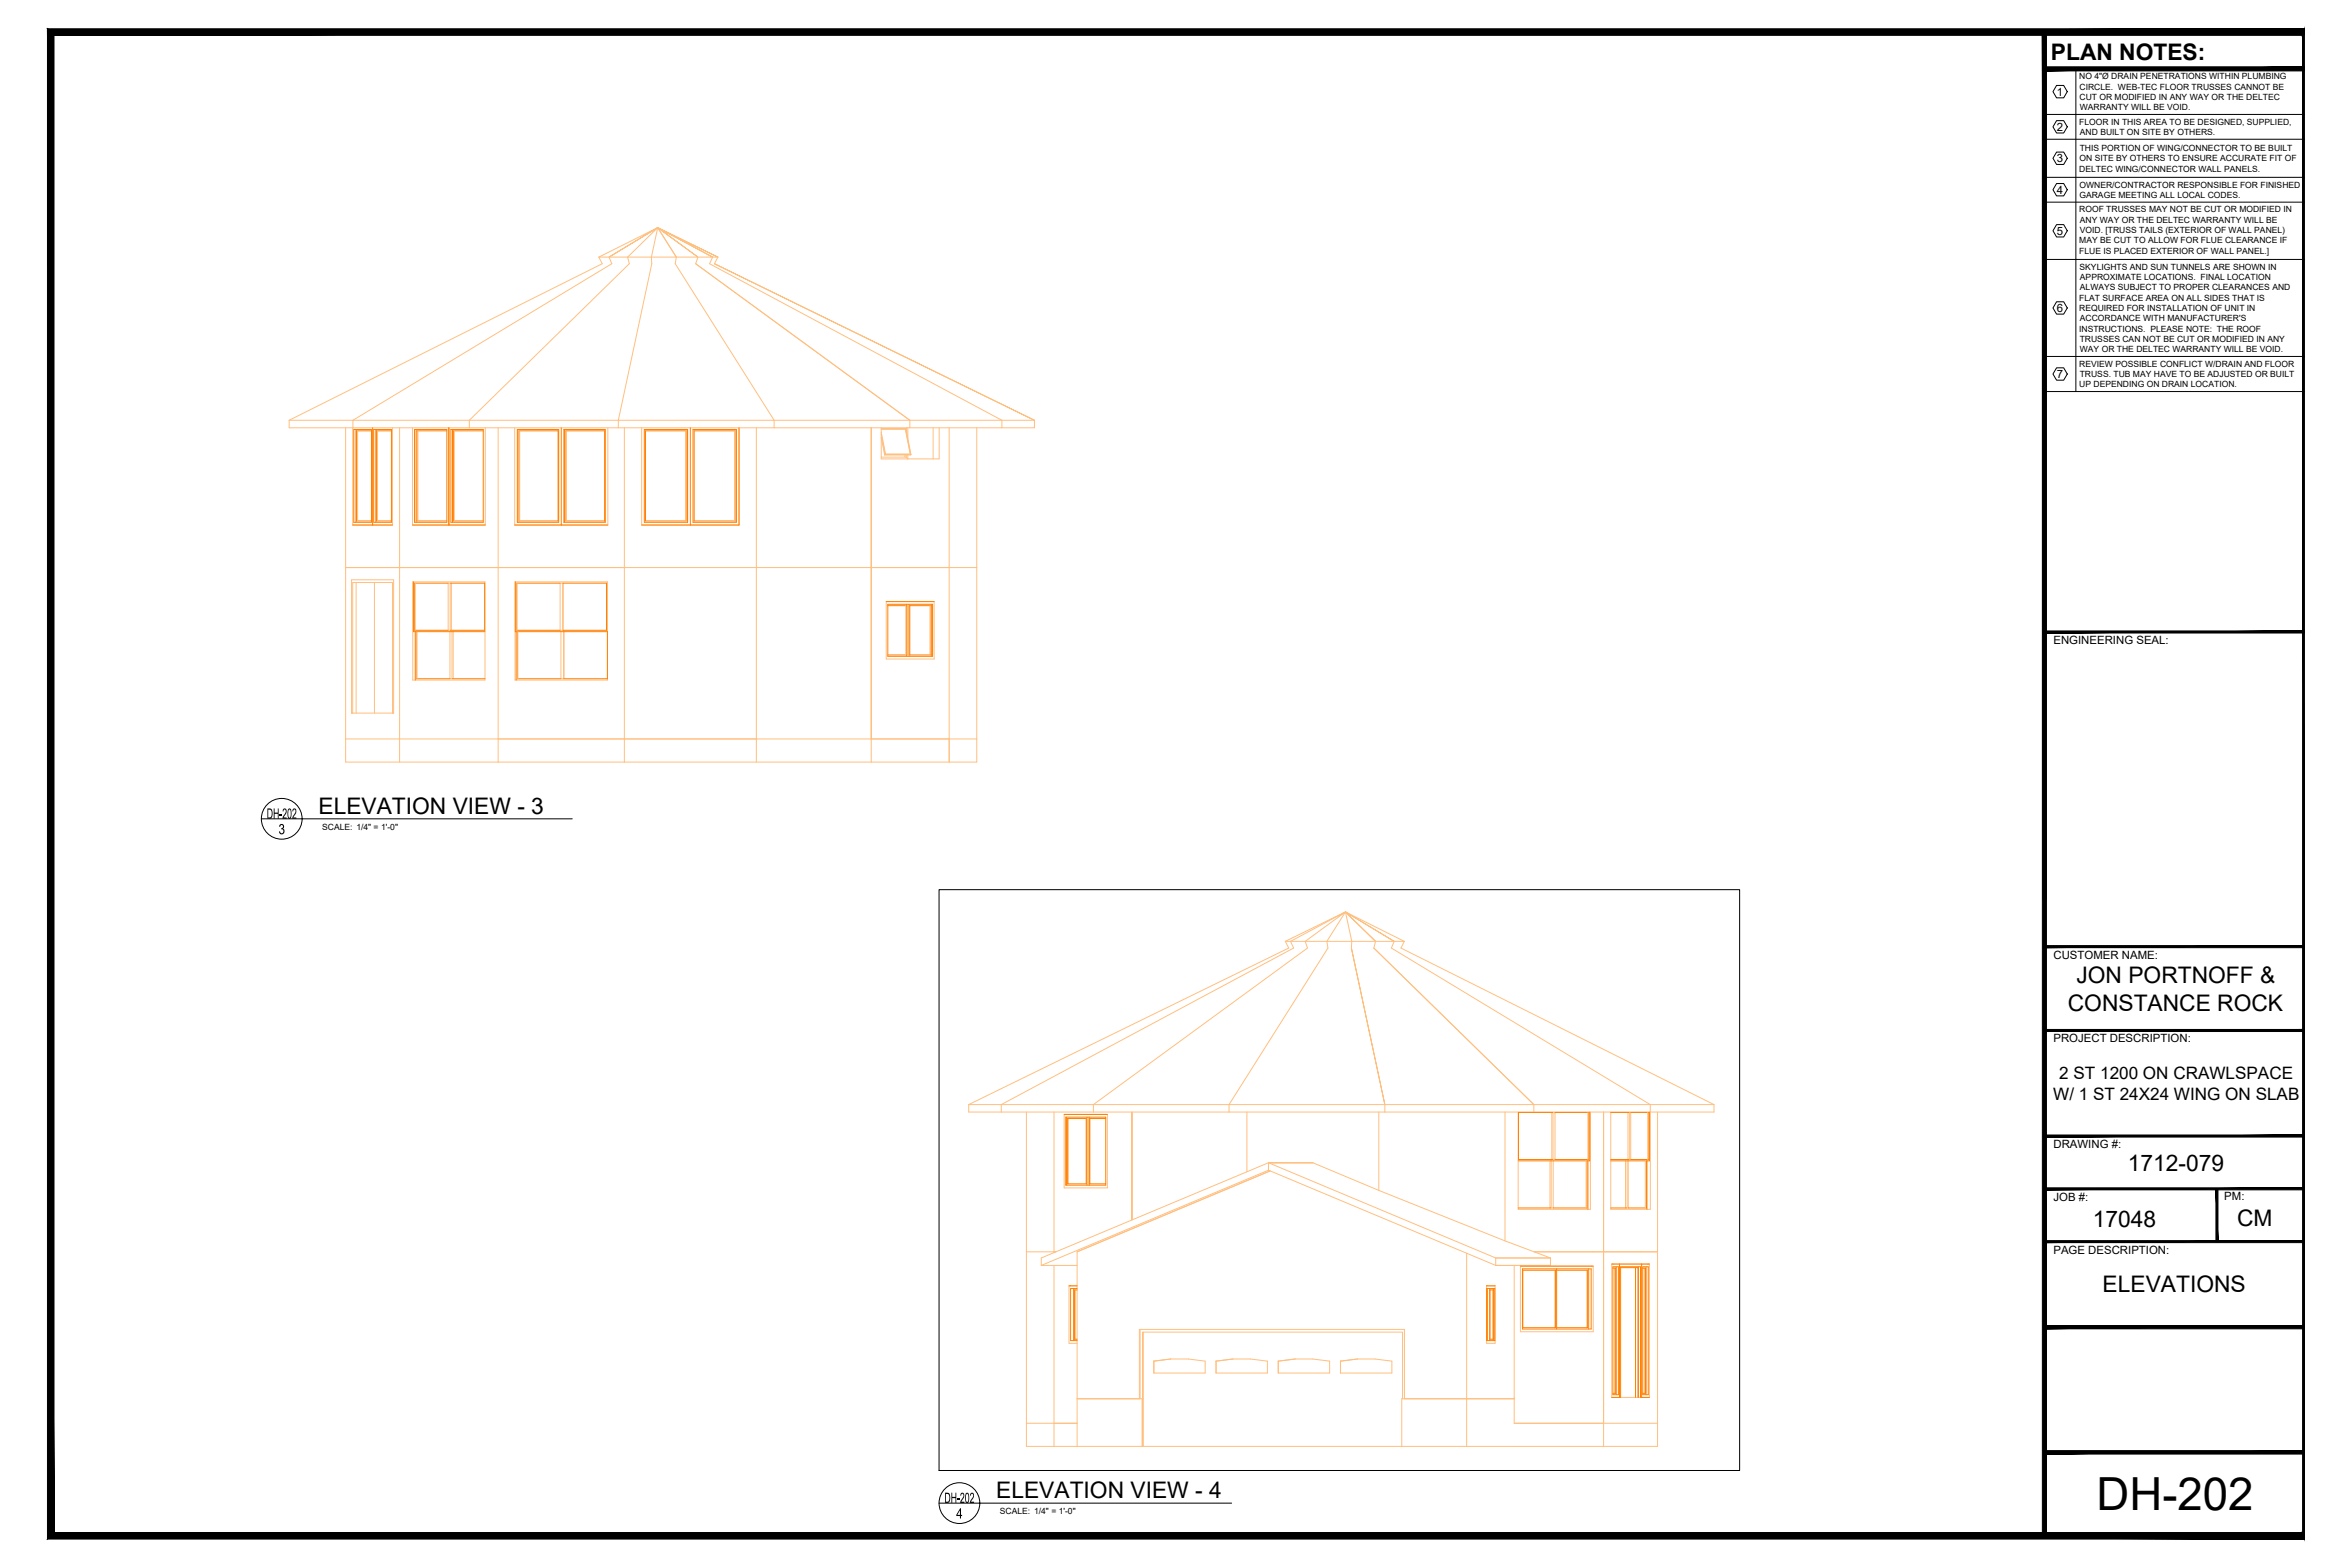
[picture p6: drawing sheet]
<svg xmlns="http://www.w3.org/2000/svg" width="914mm" height="610mm" viewBox="0 0 914 610" stroke-linecap="round" stroke-linejoin="round" font-family="sans-serif">
<defs><g id="words">
<text font-size="17.7" x="815.8" y="587.6">DH-202</text>
<g font-size="8.9">
<text x="798" y="23.3">PLAN NOTES:</text>
<text x="123.9" y="316.6">ELEVATION VIEW - 3</text>
<text x="808" y="382.6">JON PORTNOFF &amp;</text>
<text x="804.6" y="393.2">CONSTANCE ROCK</text>
<text x="827.9" y="455.4">1712-079</text>
<text x="814.4" y="477.2">17048</text>
<text x="870.5" y="477.1">CM</text>
<text x="818.1" y="502.6">ELEVATIONS</text>
<text x="387.6" y="582.8">ELEVATION VIEW - 4</text>
</g>
<g font-size="6.7">
<text x="801.3" y="419.9">2 ST 1200 ON CRAWLSPACE</text>
<text x="798.9" y="428">W/ 1 ST 24X24 WING ON SLAB</text>
</g>
<g font-size="6.2">
<text x="103.8" y="318.5">DH-202</text>
<text x="108.4" y="324.5">3</text>
<text x="367.5" y="584.7">DH-202</text>
<text x="372.1" y="590.7">4</text>
</g>
<g font-size="4.4">
<text x="800.4" y="37.2">1</text>
<text x="800.4" y="50.9">2</text>
<text x="800.4" y="63.2">3</text>
<text x="800.4" y="75.4">4</text>
<text x="800.4" y="91.4">5</text>
<text x="800.4" y="121.4">6</text>
<text x="800.4" y="147.1">7</text>
<text x="799" y="250.6">ENGINEERING SEAL:</text>
<text x="799" y="373">CUSTOMER NAME:</text>
<text x="799" y="405.5">PROJECT DESCRIPTION:</text>
<text x="799" y="446.6">DRAWING #:</text>
<text x="799" y="467.1">JOB #:</text>
<text x="865.5" y="466.8">PM:</text>
<text x="799" y="487.7">PAGE DESCRIPTION:</text>
</g>
<g font-size="3.3">
<text x="809.1" y="30.8">NO 4&quot;Ø DRAIN PENETRATIONS WITHIN PLUMBING</text>
<text x="809.2" y="34.8">CIRCLE. WEB-TEC FLOOR TRUSSES CANNOT BE</text>
<text x="809.2" y="38.8">CUT OR MODIFIED IN ANY WAY OR THE DELTEC</text>
<text x="809.3" y="42.9">WARRANTY WILL BE VOID.</text>
<text x="809" y="48.5">FLOOR IN THIS AREA TO BE DESIGNED, SUPPLIED,</text>
<text x="809.3" y="52.5">AND BUILT ON SITE BY OTHERS.</text>
<text x="809.2" y="58.7">THIS PORTION OF WING/CONNECTOR TO BE BUILT</text>
<text x="809.2" y="62.7">ON SITE BY OTHERS TO ENSURE ACCURATE FIT OF</text>
<text x="809" y="66.7">DELTEC WING/CONNECTOR WALL PANELS.</text>
<text x="809.1" y="77">GARAGE MEETING ALL LOCAL CODES.</text>
<text x="809.2" y="73">OWNER/CONTRACTOR RESPONSIBLE FOR FINISHED</text>
<text x="809" y="82.6">ROOF TRUSSES MAY NOT BE CUT OR MODIFIED IN</text>
<text x="809.3" y="86.6">ANY WAY OR THE DELTEC WARRANTY WILL BE</text>
<text x="809.1" y="94.7">MAY BE CUT TO ALLOW FOR FLUE CLEARANCE IF</text>
<text x="809.3" y="90.6">VOID. [TRUSS TAILS (EXTERIOR OF WALL PANEL)</text>
<text x="809" y="98.7">FLUE IS PLACED EXTERIOR OF WALL PANEL.]</text>
<text x="809.2" y="104.9">SKYLIGHTS AND SUN TUNNELS ARE SHOWN IN</text>
<text x="809.3" y="108.9">APPROXIMATE LOCATIONS. FINAL LOCATION</text>
<text x="809.3" y="113">ALWAYS SUBJECT TO PROPER CLEARANCES AND</text>
<text x="809" y="117">FLAT SURFACE AREA ON ALL SIDES THAT IS</text>
<text x="809" y="121">REQUIRED FOR INSTALLATION OF UNIT IN</text>
<text x="809.3" y="125">ACCORDANCE WITH MANUFACTURER'S</text>
<text x="809" y="129">INSTRUCTIONS. PLEASE NOTE: THE ROOF</text>
<text x="809.2" y="133">TRUSSES CAN NOT BE CUT OR MODIFIED IN ANY</text>
<text x="809.3" y="137">WAY OR THE DELTEC WARRANTY WILL BE VOID.</text>
<text x="809" y="142.7">REVIEW POSSIBLE CONFLICT W/DRAIN AND FLOOR</text>
<text x="809.2" y="146.7">TRUSS. TUB MAY HAVE TO BE ADJUSTED OR BUILT</text>
<text x="809" y="150.7">UP DEPENDING ON DRAIN LOCATION.</text>
<text x="125.4" y="323">SCALE: 1/4&quot; = 1'-0&quot;</text>
<text x="389.1" y="589.2">SCALE: 1/4&quot; = 1'-0&quot;</text>
</g>
</g></defs>
<g fill="none" stroke="#ffbf7f" stroke-width=".39">
<path d="M255.9 88.6l15.7 11.4-15.7-11.4 21.4 11.4-21.4-11.4 23.4 11.4zM255.9 88.6l7.3 11.4M233 100h46.3M233 100l22.9-11.4-18.9 11.4 18.9-11.4-11.7 11.4 .7 2.6-62.3 60.9v2.9M233 100l1.3 2.6-121.8 60.9M237 100l1.1 2.6-100.8 60.9v2.9M271.6 100l-.9 2.6 83.3 60.9v2.9M277.3 100l-1.2 2.6 113.7 60.9v2.9M278 102.6l124.5 60.9-124.5-60.9M279.3 100l-1.3 2.6M112.5 163.5h290v2.9h-290zM134.5 166.4v54.4"/>
<path d="M137.2 166.4v37.8h15.5v-37.8M139.1 167.6v35.1M146.9 167.6v35.1M155.5 166.4v130.1M160.5 166.4v37.8h28.3v-37.8M162.6 167.6v35.1M176.8 167.6v35.1M193.8 166.4v130.1M200.3 166.4v37.8h36.2v-37.8M202.2 167.6v35.1M220.3 167.6v35.1M240.6 166.4v-2.9l13-60.9-.1-2.6 2.4-11.4 7.3 11.4-.5 2.6 38.5 60.9v2.9"/>
<path d="M242.9 166.4v130.1M249.7 166.4v37.8h37.9v-37.8M266.9 167.6v35.1M285.8 167.6v35.1M294.3 166.4v130.1M342.9 168.2l1.5 8.4M342.9 166.9l9.6-.2 1.9 10.1M342.9 166.4v12.1h22.5v-12.1M342.9 166.7h9.7M342.9 177.8h9.7M342.9 170.2l1.3 6.8h10.1l.1-.2M342.9 167h9.4"/>
<path d="M342.9 168.9l1.5 7.7M344.4 176.6l-.2 .4 .2-.2h10M344.4 176.6h9.9M352.1 177v.8M352.3 167l2 9.6M352.3 167l1.9 9.6M352.6 166.7v.8M352.6 177v.8M352.9 166.4l-.3 .3M353.2 166.4v4.2M353.2 177v1.5l-.6-.7M354.3 176.6l.1 .2"/>
<path d="M363.1 166.4v12.1M369.3 166.4v130.1M380.1 166.4v54.4M134.5 220.8v66.7M134.5 220.8h245.6M136.8 225.6h16.4v51.8h-16.4zM138.6 226.6v50.8M145.7 226.6v50.8M160.6 226.3h28.1v38.3h-28.1zM161.6 226.9v18.3M175.2 226.9v18.3M175.3 226.9h-.9v18.3h.9"/>
<path d="M175.6 226.9v18.3M200.4 226.3h36v38.3h-36zM201.2 226.9v18.3M218.9 226.9v18.3M219 226.9h-1.1v18.3h1.1M219.2 226.9v18.3M339 220.8v-54.4v54.4M344.8 234h18.7v22.4h-18.7zM352.5 235.6v19.2M361.9 235.6v19.2M380.1 220.8v75.7h-41.1M162.3 245.7v18.3"/>
<path d="M175.1 245.7v18.3h.9M175.9 245.7v18.3M176.3 245.7v18.3M201.5 245.7v18.3M218.3 245.7v18.3h1M219.3 245.7v18.3M219.5 245.7v18.3M137.2 277.4v-50.8h15.5v50.8M134.5 287.5v9h59.3M134.5 287.5h245.6M193.8 296.5h49.1M242.9 296.5h96.1"/>
<path d="M339 287.5v-66.7v66.7M339 287.5v9M523.5 354.8l11.7 11.4-11.7-11.4 19 11.4zM500.1 366.2h46.3M500.1 366.2l23.4-11.4 22.9 11.4M500.1 366.2l1.4 2.6-124.6 60.9M525.8 368.8l.2-2.6-2.5-11.4-7.2 11.4 .4 2.6-38.5 60.9v2.9M535.2 366.2l-.6 2.6 62.2 60.9v2.9M542.5 366.2l-1.1 2.6 100.7 60.9 .1 40.8h-15.4v-37.9M546.4 366.2l-1.3 2.6 121.8 60.9M376.9 429.7v2.9h290v-2.9M376.9 429.7h290"/>
<path d="M389.6 432.6v-2.9l113.8-60.9-1.2-2.6 21.3-11.4-15.6 11.4 .9 2.6-83.4 60.9v2.9M399.4 432.6v54.4M410.1 432.6v54.7M414.1 433.5h16.8v28.6h-16.8zM415.7 435.1v25.4M424.2 435.1v25.4M485.2 432.6v23.3M536.5 432.6v30.5M538.9 429.7l-13.1-60.9 13.1 60.9M538.9 429.7v2.9M585.6 432.6v50.1M590.7 432.6v37.9h28.1v-37.9"/>
<path d="M603.8 432.8v18.3M604.1 432.8h1v18.3h-1M604.3 432.8v18.3M617.9 432.8v18.3M633.5 432.8v18.3M633.9 432.8h.6v18.3h-.6M634.1 432.8v18.3M641.2 432.8v18.3M645 432.6v54.4M493.6 452.3h17.2h-17.2M493.6 452.3h17.2l25.7 10.8 49.1 19.6 17.7 6.7M493.6 452.3v2.9"/>
<path d="M493.6 455.2l88.4 37.1M493.6 455.2l-88.4 37.1M494.2 455.5l-75.1 31.5v75.7M603.1 451.6v18.3M603.6 451.6v18.3M604.4 451.6v18.3h-1M617.2 451.6v18.3M632.5 451.6v18.3M633.1 451.6v18.3M633.6 451.6v18.3h-.7M640.2 451.6v18.3M440.5 474.6v-42v42"/>
<path d="M399.4 487v75.7h245.6v-9M399.4 487h11.4M405.2 492.3h13.9M410.1 492.3v70.4M570.7 487.6v75.1M582 489.4l-88.4-37.1-88.4 37.1v2.9M582 489.4v2.9M582 489.4h21.3M589.2 492.3v61.4h55.8M591.6 492.6h28.3v25.5h-28.3zM597 487h48M603.3 489.4v2.9h-21.3"/>
<path d="M605 494.1v22.4M617.5 494.1v22.4M624 487v-54.4v54.4M627.1 491.8h14.7v51.8h-14.7zM628.2 493.3v48.7M639.9 493.3v48.7M645 487v66.7M418.4 501.8v19.2M419.1 500.2h-3.1v22.4h3.1M443.6 517.2v27M444.7 518.2v44.5v-44.5h101v26M578.4 500.2h3.4v22.4h-3.4z"/>
<path d="M580.7 501.8v19.2M449 529.5l6.5-.8h6.9l6.5 .8v4.6h-19.9zM449 529.5v4.6M473.2 529.5l6.5-.8h6.9l6.6 .8v4.6h-20zM473.2 529.5h.1M497.4 529.5l6.6-.8h6.8l6.6 .8v4.6h-20zM497.4 529.5h.1M521.6 529.5l6.6-.8h6.8l6.6 .8v4.6h-20zM521.6 529.5h.1M399.4 553.7h19.7M419.1 544.2h25.6M443.3 544.2v-27h103.2v27"/>
<path d="M444.4 544.2v18.5M589.2 544.2h.1M589.2 544.2h-43.8v18.5M624 553.7v-66.7v66.7M624 553.7v9"/>
</g>
<g fill="none" stroke="#ff7f00" stroke-width=".39">
<path d="M137.7 167.1h6.8v36.1h-6.8zM138.5 167.1v36.1M144.5 167.6h-5.8v35.1h5.8M145 166.4v37.8M145.4 167.1h6.9v36.1h-6.9zM146.3 167.1v36.1M152.3 167.6h-5.8v35.1h5.8M161.3 167.1h12.6v36.1h-12.6zM161.9 167.1v36.1M173.9 167.6h-11.6v35.1h11.6M174.7 166.4v37.8M175.4 167.1h12.6v36.1h-12.6z"/>
<path d="M176.1 167.1v36.1M188 167.6h-11.5v35.1h11.5M201.3 167.1h16.1v36.1h-16.1zM201.6 167.1v36.1M202.1 167.6h15.1v35.1h-15.1zM218.4 166.4v37.8M219.4 167.1h16.1v36.1h-16.1zM219.7 167.1v36.1M220.2 167.6h15.1v35.1h-15.1zM250.7 167.1h16.9v36.1h-16.9zM251.2 167.6h15.7v35.1h-15.7zM267.5 167.1v36.1"/>
<path d="M268.6 166.4v37.8M269.7 167.1h16.8v36.1h-16.8zM270.1 167.6h15.8v35.1h-15.8zM286.4 167.1v36.1M287.6 166.4v37.8h-37.9M137.2 204.2h15.5M160.5 204.2h28.3M200.3 204.2h36.2M160.9 226.3v19.4h27.8M174.4 226.9h-13.1v18.3h13.1M175.3 226.9h13.3v18.3h-13.3M200.5 226.3v19.4h35.9l-.1 18.3h-17"/>
<path d="M217.9 226.9h-16.9v18.3h16.9M219 226.9h17v18.3h-17M344.8 234h18.7M345.5 235.1h17.4v20.2h-17.4zM345.5 235.6h7.3v19.2h-7.3M352.8 235.1v20.2M353.7 235.1v20.2M354 235.6h8.2v19.2h-8.2zM362.6 235.1v20.2M161.6 245.7v18.9M162 245.7v18.3h13.1M200.8 245.7v18.9"/>
<path d="M201.4 245.7v18.3h16.9M176 264h12.7M414.1 433.5h16.8M414.7 434.6h15.5v26.5h-15.5zM415 434.6v26.5M415.3 435.1h7.3v25.4h-7.3zM422.9 434.6v26.5M423.8 434.6v26.5M430.2 435.1h-6.4v25.4h6.4M604.1 432.8h-13.2v18.3h13.2M605.1 432.8h13.1v18.3h-13.1M618.6 432.6v19h-27.9"/>
<path d="M626.8 432.8h7.1M634.5 432.8h7.1v18.3h-7.1M641.8 432.6v19h-15M617.5 451.6v18.3h-13.1M617.9 451.6v18.9M626.8 451.1h7.1M640.6 451.6v18.3h-7M640.8 451.6v18.9M590.7 469.9h12.7M626.8 469.9h6.1M591.6 492.6h28.3M592.4 493.6h26.7v23.4h-26.7z"/>
<path d="M592.5 494.1h12.8v22.4h-12.8zM605.7 493.6v23.4M605.7 494.1h12.1v22.4h-12.1M618.2 493.6v23.4M627.1 491.8h14.7M627.6 492.8h2.1v49.8h-2.1zM627.6 493.3h1.1v48.7h-1.1M628.9 492.8v49.8M630.2 491.8v51.8M630.6 493.1h6.8v50.5M636.4 493.1v50.5M637.5 492.8v50.8"/>
<path d="M638.8 491.8v51.8M639.2 492.8h2.1v49.8h-2.1zM639.2 493.3h1.1v48.7h-1.1M640.5 492.8v49.8M416 500.2h3.1M417.8 501.3v20.2M419.1 501.3h-2.5v20.2h2.5M419.1 501.8h-1v19.2h1M578.4 500.2h3.4M578.5 501.3h3.2v20.2h-3.2zM578.5 501.8v19.2M578.6 501.3v20.2"/>
<path d="M579.7 501.3v20.2M581.2 501.8h-1.5v19.2h1.5M581.3 501.3v20.2M627.1 543.6h3.5v-50.8h7.7v50.8h3.5"/>
</g>
<g fill="none" stroke="#000" stroke-width=".39">
<path d="M19.7 12.5h775.8v585h-775.8v-585v585h775.8v-585zM896.8 13.4h-101.3v13.4h101.3h-101.3v125.5h101.3M800.2 33.2h2.8l1.4 2.5-1.4 2.4h-2.8l-1.4-2.4zM807.7 26.8v125.5M795.5 44.5h101.3M795.5 54.2h101.3M800.2 46.9h2.8l1.4 2.4-1.4 2.4h-2.8l-1.4-2.4zM800.2 59.2h2.8l1.4 2.4-1.4 2.4h-2.8l-1.4-2.4zM795.5 69h101.3M795.5 78.6h101.3M800.2 71.4h2.8l1.4 2.4-1.4 2.4h-2.8l-1.4-2.4zM800.2 87.4h2.8l1.4 2.4-1.4 2.4h-2.8l-1.4-2.4z"/>
<path d="M795.5 100.9h101.3M800.2 117.4h2.8l1.4 2.4-1.4 2.4h-2.8l-1.4-2.4zM795.5 138.7h101.3M800.2 143.1h2.8l1.4 2.4-1.4 2.4h-2.8l-1.4-2.4zM101.7 318.5h121M365.4 346.1h311.5v226h-311.5zM795.8 515.8h100.6v48.6h-100.6zM365.4 584.8h113.8"/>
<circle cx="109.6" cy="318.5" r="7.9"/>
<circle cx="373.3" cy="584.7" r="7.9"/>
</g>
<g fill="#000" stroke="#000" stroke-width=".39">
<path d="M794.7 12.5l1.6 585v-585zM794.7 12.5l1.6 585h-1.6z"/>
<path d="M896.8 12.9l-.8 .8 .8 583.3zM896 13.7l.8 583.3-.8-.8z"/>
<path d="M794.9 27.6h101.9v-1.6zM794.9 26h101.9l-101.9 1.6z"/>
<path d="M795.5 246.3h101.3v-.8zM795.5 245.5h101.3l-101.3 .8z"/>
<path d="M794.9 12.5v337.3h1.2zM794.9 12.5h1.2v337.3z"/>
<path d="M795.8 367.9v.8l101-.8zM795.8 368.7l101-.8v.8z"/>
<path d="M795.8 401.3h101v-.8zM795.8 400.5h101l-101 .8z"/>
<path d="M795.8 441.5v.8l101-.8zM795.8 442.3l101-.8v.8z"/>
<path d="M862.2 462.5l.8 20.5v-20.5zM862.2 462.5l.8 20.5h-.8z"/>
<path d="M795.8 462.9h101v-.8zM795.8 462.1h101l-101 .8z"/>
<path d="M795.8 483.4h101v-.8zM795.8 482.6h101l-101 .8z"/>
<path d="M795.8 516.9h101v-1.2zM795.8 515.7h101l-101 1.2z"/>
<path d="M795.5 565.7h101.3v-1.3zM795.5 564.4h101.3l-101.3 1.3z"/>
<path d="M18.5 11.2v587.5l2.5-2.5zM18.5 11.2l2.5 2.5v582.5zM18.5 11.2l2.5 2.5 875.8-2.5zM21 13.7l875.8-2.5-.8 2.5zM896.8 11.2l-.8 2.5 .8-.8z"/>
<path d="M896 596.2l.8 2.5v-1.7zM21 596.2h875l.8 2.5zM21 596.2l-2.5 2.5h878.3z"/>
</g>
<use href="#words"/>
</svg>
